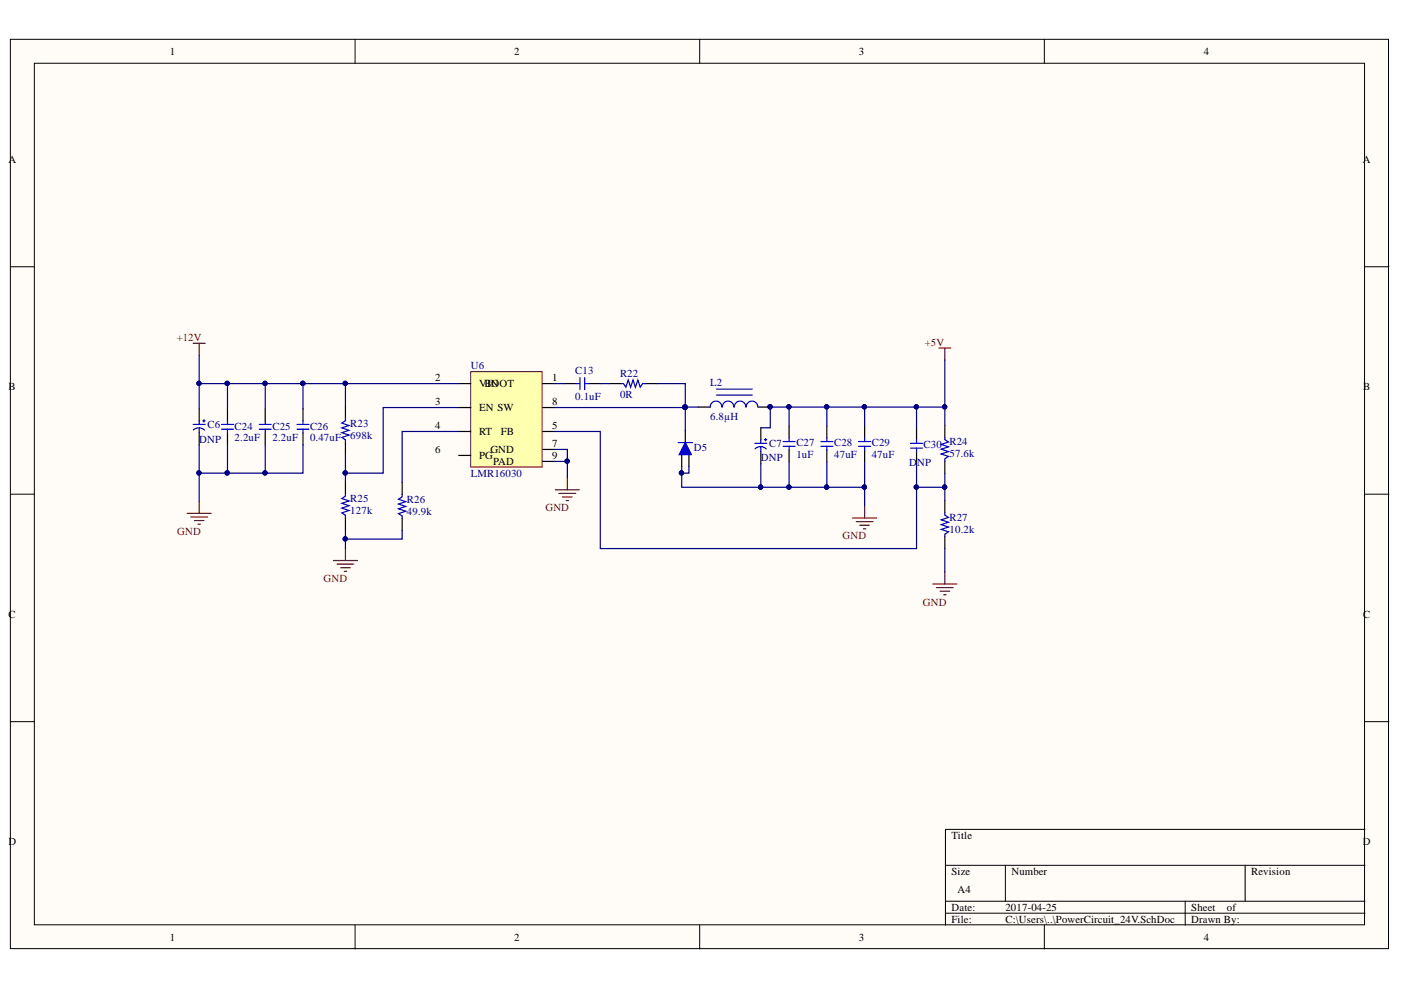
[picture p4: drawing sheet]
<svg xmlns="http://www.w3.org/2000/svg" width="297mm" height="210mm" viewBox="0 0 297 210" stroke-linecap="round" stroke-linejoin="round" font-family="sans-serif">
<defs><g id="words">
<g font-size="2.3">
<text x="36" y="11.7">1</text>
<text x="109" y="11.7">2</text>
<text x="182.1" y="11.7">3</text>
<text x="255.2" y="11.7">4</text>
<text x="1.8" y="34.5">A</text>
<text x="289" y="34.5">A</text>
<text x="1.8" y="82.7">B</text>
<text x="92.3" y="80.8">2</text>
<text x="101.6" y="82.1">VBOOT</text>
<text x="103.3" y="82.1">IN</text>
<text x="117.1" y="80.8">1</text>
<text x="289" y="82.7">B</text>
<text x="92.3" y="85.9">3</text>
<text x="101.6" y="87.2">EN SW</text>
<text x="117.1" y="85.9">8</text>
<text x="92.3" y="91">4</text>
<text x="101.6" y="92.2">RT</text>
<text x="106.2" y="92.2">FB</text>
<text x="117.1" y="91">5</text>
<text x="117.1" y="94.8">7</text>
<text x="92.3" y="96.1">6</text>
<text x="101.6" y="97.3">PG</text>
<text x="104" y="96.1">GND</text>
<text x="104.6" y="98.6">PAD</text>
<text x="117.1" y="97.3">9</text>
<text x="1.8" y="130.9">C</text>
<text x="289" y="130.9">C</text>
<text x="1.8" y="179.2">D</text>
<text x="201.7" y="177.9">Title</text>
<text x="289" y="179.2">D</text>
<text x="201.7" y="185.5">Size</text>
<text x="214.4" y="185.5">Number</text>
<text x="265.3" y="185.5">Revision</text>
<text x="203" y="189.3">A4</text>
<text x="201.7" y="193.1">Date:</text>
<text x="201.7" y="195.7">File:</text>
<text x="213.2" y="193.1">2017-04-25</text>
<text x="213.2" y="195.7">C:\Users\..\PowerCircuit_24V.SchDoc</text>
<text x="252.6" y="193.1">Sheet</text>
<text x="252.6" y="195.7">Drawn By:</text>
<text x="260.1" y="193.1">of</text>
<text x="36" y="199.5">1</text>
<text x="109" y="199.5">2</text>
<text x="182.1" y="199.5">3</text>
<text x="255.2" y="199.5">4</text>
</g>
<g font-size="2.3" fill="#800000">
<text x="37.5" y="72.3">+12V</text>
<text x="196.1" y="73.3">+5V</text>
<text x="37.6" y="113.5">GND</text>
<text x="115.6" y="108.4">GND</text>
<text x="178.7" y="114.4">GND</text>
<text x="68.6" y="123.4">GND</text>
<text x="195.7" y="128.4">GND</text>
</g>
<g font-size="2.3" fill="#000080">
<text x="99.8" y="78.3">U6</text>
<text x="122" y="79.3">C13</text>
<text x="131.5" y="79.8">R22</text>
<text x="150.6" y="81.8">L2</text>
<text x="122" y="84.9">0.1uF</text>
<text x="131.5" y="84.4">0R</text>
<text x="150.6" y="89.1">6.8µH</text>
<text x="42.2" y="93.9">DNP</text>
<text x="44" y="90.8">C6</text>
<text x="49.7" y="93.6">2.2uF</text>
<text x="49.7" y="91.1">C24</text>
<text x="57.8" y="93.6">2.2uF</text>
<text x="57.8" y="91.1">C25</text>
<text x="65.7" y="93.6">0.47uF</text>
<text x="65.7" y="91.1">C26</text>
<text x="74.3" y="93">698k</text>
<text x="74.3" y="90.5">R23</text>
<text x="147.1" y="95.6">D5</text>
<text x="163.1" y="94.8">C7</text>
<text x="168.8" y="94.6">C27</text>
<text x="176.9" y="94.6">C28</text>
<text x="184.8" y="94.6">C29</text>
<text x="195.8" y="95">C30</text>
<text x="201.3" y="94.4">R24</text>
<text x="99.8" y="101.1">LMR16030</text>
<text x="161.3" y="97.8">DNP</text>
<text x="168.8" y="97.1">1uF</text>
<text x="176.9" y="97.1">47uF</text>
<text x="184.8" y="97.1">47uF</text>
<text x="192.8" y="98.8">D</text>
<text x="194.5" y="98.8">NP</text>
<text x="201.3" y="97">57.6k</text>
<text x="74.3" y="106.4">R25</text>
<text x="86.3" y="106.6">R26</text>
<text x="74.3" y="109">127k</text>
<text x="86.3" y="109.1">49.9k</text>
<text x="201.3" y="113">10.2k</text>
<text x="201.3" y="110.5">R27</text>
</g>
</g></defs>
<g fill="#fffcf8" stroke="#000" stroke-width=".21">
<path d="M2.2 8.3h292.2v192.8h-292.2z"/>
<path d="M7.3 13.4h282v182.7h-282z"/>
</g>
<g fill="none" stroke="#000" stroke-width=".21">
<path d="M75.3 8.3v5.1M148.3 8.3v5.1M221.4 8.3v5.1M2.2 56.6h5.1M289.4 56.6h5.1M2.2 104.8h5.1M289.4 104.8h5.1M2.2 153h5.1M289.4 153h5.1M289.4 175.9h-88.9v20.3M75.3 196.2v5M148.3 196.2v5"/>
<path d="M200.5 183.5h88.9M200.5 191.1h88.9M200.5 193.6h88.9M213.2 183.5v7.6M221.4 196.2v5M251.3 191.1v5.1M264 183.5v7.6"/>
</g>
<path d="M99.8 78.8h15.1v20.2h-15.1z" fill="#ffffb0" stroke="#800000" stroke-width=".21"/>
<g fill="none" stroke="#000" stroke-width=".25">
<path d="M73.2 86.2v2.5M73.2 93.8v2.5M97.3 81.3h2.5M97.3 86.4h2.5M97.3 91.5h2.5M97.3 96.6h2.5M115.1 81.3h2.5M115.1 86.4h2.5M115.1 91.5h2.5M115.1 95.3h2.5M115.1 97.8h2.5M119.7 81.3h2.5"/>
<path d="M124.7 81.3h2.6M129.1 81.3h2.6M136.8 81.3h2.5M144.5 96.4v2.5M146.1 96.4v2.5M73.2 102.1v2.6M73.2 109.8v2.5M85.3 102.3v2.5M85.3 109.9v2.6"/>
</g>
<path d="M41 72.8h2.5M42.2 72.8v2.5M70.7 118.8h5.1M71.5 119.6h3.5M73.2 116.3v2.5M117.7 103.8h5.1M118.5 104.6h3.6M119.3 105.4h2M120 106.1h.5M120.3 101.3v2.5M72.2 120.4h2.1M73 121.1h.5" fill="none" stroke="#800000" stroke-width=".25"/>
<path d="M73.2 88.7v.5l-.7 .5 1.5 .5-1.5 .5 1.5 .5-1.5 .5 1.5 .5-1.5 .6 .7 .5v.5M131.7 81.3h.5l.5 .8 .5-1.5 .5 1.5 .5-1.5 .5 1.5 .5-1.5 .5 1.5 .5-.8h.6M73.2 104.7v.5l-.7 .5 1.5 .5-1.5 .5 1.5 .5-1.5 .5 1.5 .5-1.5 .5 .7 .6v.5M85.3 104.8v.5l-.8 .6 1.5 .5-1.5 .5 1.5 .5-1.5 .5 1.5 .5-1.5 .5 .8 .5v.5" fill="none" stroke="#0000b4" stroke-width=".25"/>
<path d="M122.2 81.3h.8M123 80.1v2.5M124 81.3h.7M124 80.1v2.5M143.8 93.8h3M145.3 93.8l1.3 2.6h-2.6z" fill="none" stroke="#00f" stroke-width=".25"/>
<path d="M145.3 93.8l1.3 2.6h-2.6z" fill="#00f"/>
<path d="M145.3 93.8l1.3 2.6h-2.6z" fill="none" stroke="#00f" stroke-width=".21"/>
<g fill="none" stroke="#000" stroke-width=".25">
<path d="M42.2 86.7v2.5M42.2 91.8v2.5M48.2 86.7v2.5M48.2 91.8v2.5M56.2 86.7v2.5M56.2 91.8v2.5M64.2 86.7v2.5M64.2 91.8v2.5M145.3 91.3v2.5M148.1 86.3h2.5M160.8 86.3h2.5M161.3 90.7v2.5"/>
<path d="M161.3 95.8v2.5M167.3 90.3v2.6M167.3 95.4v2.5M175.3 90.3v2.6M175.3 95.4v2.5M183.3 90.3v2.6M183.3 95.4v2.5M194.3 90.7v2.5M194.3 95.8v2.5M200.3 90.2v2.5M200.3 97.8v2.5M200.3 106.2v2.5"/>
<path d="M200.3 113.8v2.5"/>
</g>
<g fill="none" stroke="#800000" stroke-width=".25">
<path d="M199.1 73.8h2.5M200.3 73.8v2.5M39.7 108.8h5.1M40.5 109.6h3.5M41.2 110.4h2M42 111.1h.5M42.2 106.3v2.5M180.8 109.8h5.1M181.5 110.6h3.6M182.3 111.4h2M183.1 112.1h.5M183.3 107.3v2.5"/>
<path d="M197.8 123.8h5.1M198.5 124.6h3.6M199.3 125.3h2M200.1 126.1h.5M200.3 121.3v2.5"/>
</g>
<g fill="none" stroke="#00f" stroke-width=".25">
<path d="M41 90h2.5M41 91.2a1.71 1.71 0 0 1 2.4 0M42.2 89.2v.8M42.2 90.7v1.1M43 89.2h.5M43.2 89v.5M47 91h2.5M47 90h2.5M48.2 89.2v.8M48.2 91v.8M55 91h2.5M55 90h2.5"/>
<path d="M56.2 89.2v.8M56.2 91v.8M63 91h2.5M63 90h2.5M64.2 89.2v.8M64.2 91v.8M151.9 83.8h7.6M151.9 82.5h7.6M153 86.3a1.23 1.23 0 0 0-1.2-1.3 1.23 1.23 0 0 0-1.2 1.3M155.6 86.3a1.22 1.22 0 0 0-1.2-1.3 1.22 1.22 0 0 0-1.2 1.3M158.1 86.3a1.22 1.22 0 0 0-1.2-1.3 1.22 1.22 0 0 0-1.2 1.3M160 94h2.6"/>
<path d="M160.1 95.2a1.68 1.68 0 0 1 2.3 0M160.7 86.3a1.23 1.23 0 0 0-1.3-1.3 1.23 1.23 0 0 0-1.2 1.3M161.3 93.2v.8M161.3 94.8v1M162.1 93.2h.5M162.3 93v.5M166 94.6h2.6M166 93.6h2.6M167.3 92.9v.7M167.3 94.6v.8M174 94.6h2.6M174 93.6h2.6"/>
<path d="M175.3 92.9v.7M175.3 94.6v.8M182 94.6h2.6M182 93.6h2.6M183.3 92.9v.7M183.3 94.6v.8M193.1 95h2.5M193.1 94h2.5M194.3 93.2v.8M194.3 95v.8"/>
</g>
<path d="M200.3 92.7v.5l.8 .5-1.5 .5 1.5 .5-1.5 .5 1.5 .5-1.5 .6 1.5 .5-.8 .5v.5M200.3 108.7v.5l.8 .5-1.5 .5 1.5 .5-1.5 .5 1.5 .5-1.5 .5 1.5 .6-.8 .5v.5" fill="none" stroke="#0000b4" stroke-width=".25"/>
<g fill="#000080" stroke="#000080" stroke-width=".21">
<circle cx="163.3" cy="86.3" r=".46"/>
<circle cx="73.2" cy="100.3" r=".46"/>
<circle cx="73.2" cy="114.3" r=".46"/>
<circle cx="120.2" cy="97.8" r=".46"/>
<circle cx="145.2" cy="86.4" r=".46"/>
<circle cx="183.3" cy="103.3" r=".47"/>
<circle cx="175.3" cy="103.3" r=".46"/>
<circle cx="167.3" cy="103.3" r=".46"/>
<circle cx="161.3" cy="103.3" r=".46"/>
<circle cx="144.5" cy="100.3" r=".46"/>
<circle cx="167.3" cy="86.3" r=".46"/>
<circle cx="175.3" cy="86.3" r=".46"/>
<circle cx="183.3" cy="86.3" r=".46"/>
<circle cx="194.3" cy="86.3" r=".46"/>
<circle cx="200.3" cy="86.3" r=".46"/>
<circle cx="73.2" cy="81.3" r=".46"/>
<circle cx="200.3" cy="103.3" r=".46"/>
<circle cx="194.3" cy="103.3" r=".46"/>
<circle cx="64.2" cy="81.3" r=".46"/>
<circle cx="42.2" cy="81.3" r=".46"/>
<circle cx="48.2" cy="81.3" r=".46"/>
<circle cx="56.2" cy="81.3" r=".46"/>
<circle cx="48.2" cy="100.3" r=".46"/>
<circle cx="56.2" cy="100.3" r=".46"/>
<circle cx="42.2" cy="100.3" r=".46"/>
<circle cx="145.2" cy="86.3" r=".46"/>
</g>
<g fill="none" stroke="#000080" stroke-width=".25">
<path d="M42.2 75.3v6h6M200.3 76.3v10h-17M42.2 81.3v5.4M42.2 94.3v6M48.2 94.3v6M56.2 81.3h-8v5.4M56.2 94.3v6M64.2 81.3h33.1M64.2 81.3h-8v5.4M64.2 94.3v6h-22v6M64.2 81.3v5.4M73.2 96.3v5.8"/>
<path d="M73.2 81.3v4.9M97.3 86.4h-16.1v13.9h-8M97.3 91.5h-12v10.8M117.6 81.3h2.1M117.6 95.3h2.7v2.5M117.6 97.8h2.7v3.5M117.6 91.5h9.7v24.8h67v-13h6M117.6 86.4h27.7M127.3 81.3h1.8M139.3 81.3h6v5.1M144.5 98.9v4.4h38.8v4M145.3 86.4v4.9"/>
<path d="M145.3 86.3h2.8M146.1 98.9v1.4h-1.6M161.3 98.3v5M167.3 86.3h8v4M167.3 90.3v-4h-4v4.4h-2M167.3 97.9v5.4M175.3 86.3h8v4M175.3 97.9v5.4M183.3 97.9v5.4M194.3 86.3v4.4M194.3 98.3v5M200.3 86.3v3.9"/>
<path d="M73.2 112.3v4M85.3 112.5v1.8h-12.1M200.3 100.3v5.9M200.3 116.3v5"/>
</g>
<use href="#words"/>
</svg>
